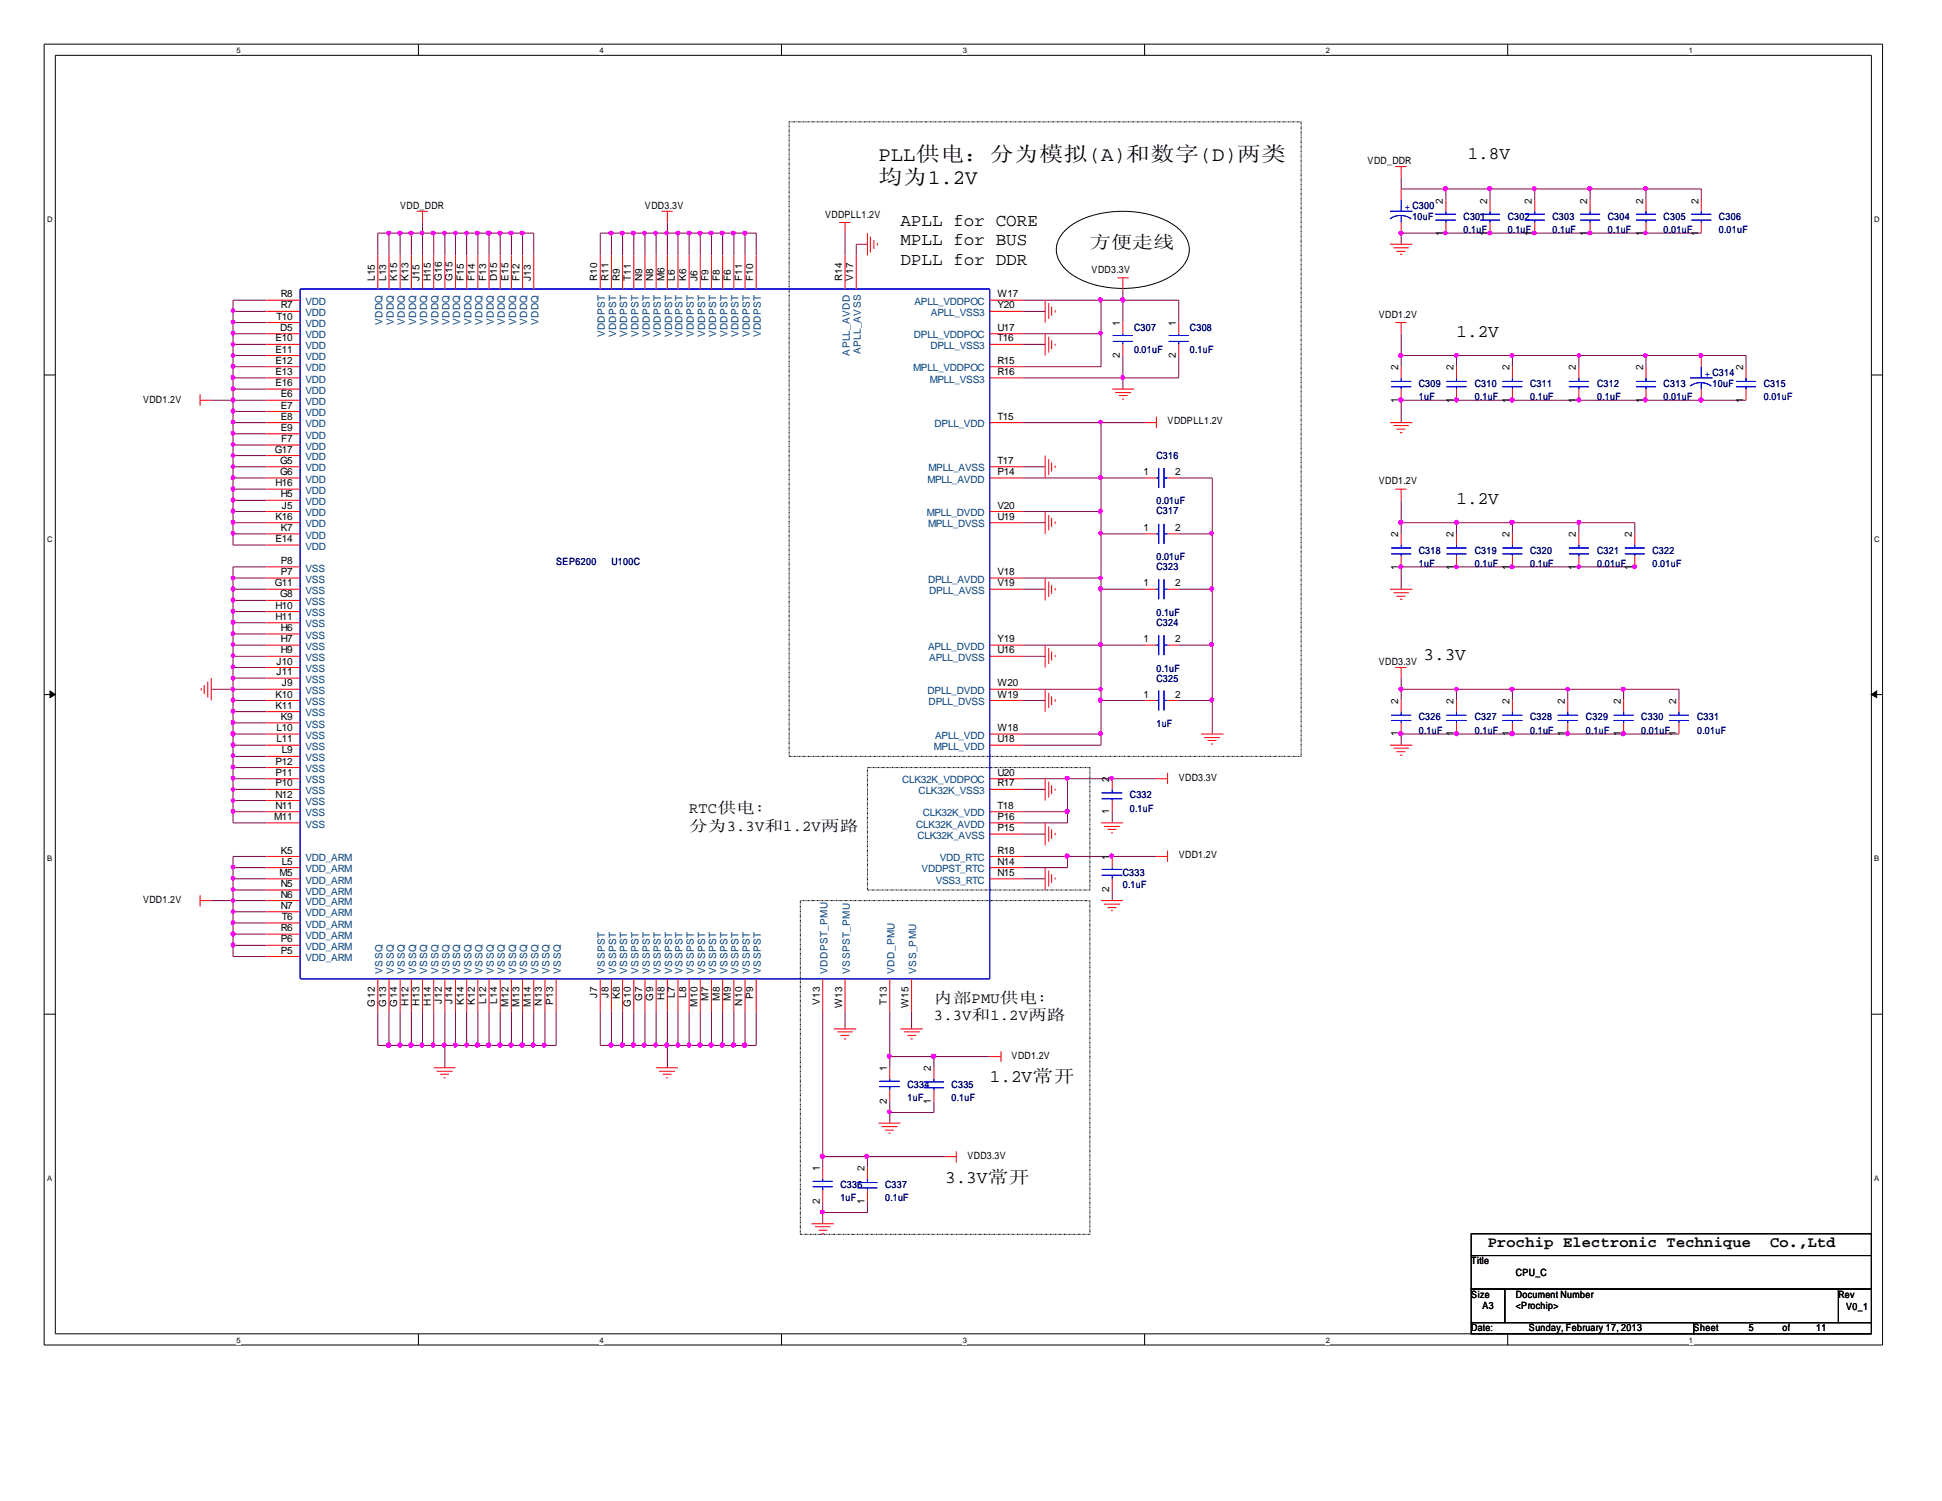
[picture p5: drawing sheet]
<svg xmlns="http://www.w3.org/2000/svg" width="279mm" height="216mm" viewBox="0 0 279 216" stroke-linecap="round" stroke-linejoin="round" font-family="sans-serif">
<defs><g id="words">
<g font-size="3">
<text x="126.4" y="23.2">PLL供电：分为模拟(A)和数字(D)两类</text>
<text x="126.4" y="26.5">均为1.2V</text>
</g>
<g font-size="2.5">
<text x="211.2" y="22.9">1.8V</text>
<text x="129.5" y="32.5">APLL for CORE</text>
<text x="129.5" y="35.3">MPLL for BUS</text>
<text x="156.8" y="35.6">方便走线</text>
<text x="129.5" y="38.1">DPLL for DDR</text>
<text x="209.5" y="48.5">1.2V</text>
<text x="209.5" y="72.5">1.2V</text>
<text x="204.8" y="94.9">3.3V</text>
<text x="142.4" y="155.7">1.2V常开</text>
<text x="136" y="170.1">3.3V常开</text>
</g>
<g font-size="2.2">
<text x="99.1" y="117">RTC供电:</text>
<text x="99.1" y="119.5">分为3.3V和1.2V两路</text>
<text x="134.4" y="144.3">内部PMU供电:</text>
<text x="134.4" y="146.7">3.3V和1.2V两路</text>
<text x="214" y="179.3">Prochip Electronic Technique</text>
<text x="254.7" y="179.3">Co.,Ltd</text>
</g>
<g font-size="1.4">
<text x="196.8" y="23.6">VDD_DDR</text>
<text x="207.6" y="29.3" transform="rotate(-90 207.6 29.3)">2</text>
<text x="214" y="29.3" transform="rotate(-90 214 29.3)">2</text>
<text x="220.4" y="29.3" transform="rotate(-90 220.4 29.3)">2</text>
<text x="228.3" y="29.3" transform="rotate(-90 228.3 29.3)">2</text>
<text x="236.4" y="29.3" transform="rotate(-90 236.4 29.3)">2</text>
<text x="244.3" y="29.3" transform="rotate(-90 244.3 29.3)">2</text>
<text x="57.6" y="30.1">VDD_DDR</text>
<text x="92.8" y="30.1">VDD3.3V</text>
<text x="118.7" y="31.3">VDDPLL1.2V</text>
<text x="207.6" y="34" transform="rotate(-90 207.6 34)">1</text>
<text x="214" y="34" transform="rotate(-90 214 34)">1</text>
<text x="220.4" y="34" transform="rotate(-90 220.4 34)">1</text>
<text x="228.3" y="34" transform="rotate(-90 228.3 34)">1</text>
<text x="236.4" y="34" transform="rotate(-90 236.4 34)">1</text>
<text x="244.3" y="34" transform="rotate(-90 244.3 34)">1</text>
<text x="53.9" y="40.5" transform="rotate(-90 53.9 40.5)">L15</text>
<text x="55.5" y="40.5" transform="rotate(-90 55.5 40.5)">L13</text>
<text x="57.1" y="40.5" transform="rotate(-90 57.1 40.5)">K15</text>
<text x="58.8" y="40.5" transform="rotate(-90 58.8 40.5)">K13</text>
<text x="60.4" y="40.5" transform="rotate(-90 60.4 40.5)">J15</text>
<text x="62" y="40.5" transform="rotate(-90 62 40.5)">H15</text>
<text x="63.6" y="40.5" transform="rotate(-90 63.6 40.5)">G16</text>
<text x="65.1" y="40.5" transform="rotate(-90 65.1 40.5)">G15</text>
<text x="66.7" y="40.5" transform="rotate(-90 66.7 40.5)">F15</text>
<text x="68.3" y="40.5" transform="rotate(-90 68.3 40.5)">F14</text>
<text x="69.9" y="40.5" transform="rotate(-90 69.9 40.5)">F13</text>
<text x="71.5" y="40.5" transform="rotate(-90 71.5 40.5)">D15</text>
<text x="73.2" y="40.5" transform="rotate(-90 73.2 40.5)">E15</text>
<text x="74.8" y="40.5" transform="rotate(-90 74.8 40.5)">F12</text>
<text x="76.4" y="40.5" transform="rotate(-90 76.4 40.5)">J13</text>
<text x="85.9" y="40.5" transform="rotate(-90 85.9 40.5)">R10</text>
<text x="87.5" y="40.5" transform="rotate(-90 87.5 40.5)">R11</text>
<text x="89.2" y="40.5" transform="rotate(-90 89.2 40.5)">R9</text>
<text x="90.8" y="40.5" transform="rotate(-90 90.8 40.5)">T11</text>
<text x="92.4" y="40.5" transform="rotate(-90 92.4 40.5)">N9</text>
<text x="94" y="40.5" transform="rotate(-90 94 40.5)">N8</text>
<text x="95.6" y="40.5" transform="rotate(-90 95.6 40.5)">M6</text>
<text x="97.1" y="40.5" transform="rotate(-90 97.1 40.5)">L6</text>
<text x="98.7" y="40.5" transform="rotate(-90 98.7 40.5)">K6</text>
<text x="100.3" y="40.5" transform="rotate(-90 100.3 40.5)">J6</text>
<text x="101.9" y="40.5" transform="rotate(-90 101.9 40.5)">F9</text>
<text x="103.5" y="40.5" transform="rotate(-90 103.5 40.5)">F8</text>
<text x="105.2" y="40.5" transform="rotate(-90 105.2 40.5)">F6</text>
<text x="106.8" y="40.5" transform="rotate(-90 106.8 40.5)">F11</text>
<text x="108.4" y="40.5" transform="rotate(-90 108.4 40.5)">F10</text>
<text x="121.2" y="40.5" transform="rotate(-90 121.2 40.5)">R14</text>
<text x="122.8" y="40.5" transform="rotate(-90 122.8 40.5)">V17</text>
<text x="157.1" y="39.3">VDD3.3V</text>
<text x="39.8" y="46">T10</text>
<text x="40.3" y="47.6">D5</text>
<text x="40.4" y="44.4">R7</text>
<text x="40.4" y="42.8">R8</text>
<text x="143.5" y="47.6">U17</text>
<text x="143.5" y="42.8">W17</text>
<text x="143.5" y="44.4">Y20</text>
<text x="161.1" y="46.9" transform="rotate(-90 161.1 46.9)">1</text>
<text x="169.2" y="46.9" transform="rotate(-90 169.2 46.9)">1</text>
<text x="198.4" y="45.7">VDD1.2V</text>
<text x="39.6" y="49.1">E10</text>
<text x="39.6" y="50.7">E11</text>
<text x="39.6" y="52.3">E12</text>
<text x="39.6" y="53.9">E13</text>
<text x="143.5" y="49.1">T16</text>
<text x="143.5" y="52.3">R15</text>
<text x="143.5" y="53.9">R16</text>
<text x="161.1" y="51.5" transform="rotate(-90 161.1 51.5)">2</text>
<text x="169.2" y="51.5" transform="rotate(-90 169.2 51.5)">2</text>
<text x="201.2" y="53.3" transform="rotate(-90 201.2 53.3)">2</text>
<text x="209.1" y="53.3" transform="rotate(-90 209.1 53.3)">2</text>
<text x="217.2" y="53.3" transform="rotate(-90 217.2 53.3)">2</text>
<text x="226.7" y="53.3" transform="rotate(-90 226.7 53.3)">2</text>
<text x="236.4" y="53.3" transform="rotate(-90 236.4 53.3)">2</text>
<text x="250.8" y="53.3" transform="rotate(-90 250.8 53.3)">2</text>
<text x="20.6" y="57.9">VDD1.2V</text>
<text x="39.6" y="55.5">E16</text>
<text x="40.4" y="57.2">E6</text>
<text x="40.4" y="58.8">E7</text>
<text x="201.2" y="57.9" transform="rotate(-90 201.2 57.9)">1</text>
<text x="209.1" y="57.9" transform="rotate(-90 209.1 57.9)">1</text>
<text x="217.2" y="57.9" transform="rotate(-90 217.2 57.9)">1</text>
<text x="226.7" y="57.9" transform="rotate(-90 226.7 57.9)">1</text>
<text x="236.4" y="57.9" transform="rotate(-90 236.4 57.9)">1</text>
<text x="250.8" y="57.9" transform="rotate(-90 250.8 57.9)">1</text>
<text x="39.5" y="65.1">G17</text>
<text x="40.4" y="60.4">E8</text>
<text x="40.4" y="62">E9</text>
<text x="40.5" y="63.6">F7</text>
<text x="143.5" y="60.4">T15</text>
<text x="168" y="61">VDDPLL1.2V</text>
<text x="39.6" y="69.9">H16</text>
<text x="40.3" y="66.7">G5</text>
<text x="40.3" y="68.3">G6</text>
<text x="40.4" y="71.5">H5</text>
<text x="143.5" y="68.3">P14</text>
<text x="143.5" y="66.7">T17</text>
<text x="164.5" y="68.3">1</text>
<text x="169.1" y="68.3">2</text>
<text x="198.4" y="69.7">VDD1.2V</text>
<text x="39.6" y="74.8">K16</text>
<text x="39.6" y="78">E14</text>
<text x="40.4" y="76.4">K7</text>
<text x="40.6" y="73.2">J5</text>
<text x="143.5" y="73.2">V20</text>
<text x="143.5" y="74.8">U19</text>
<text x="164.5" y="76.4">1</text>
<text x="169.1" y="76.4">2</text>
<text x="201.2" y="77.3" transform="rotate(-90 201.2 77.3)">2</text>
<text x="209.1" y="77.3" transform="rotate(-90 209.1 77.3)">2</text>
<text x="217.2" y="77.3" transform="rotate(-90 217.2 77.3)">2</text>
<text x="226.7" y="77.3" transform="rotate(-90 226.7 77.3)">2</text>
<text x="234.8" y="77.3" transform="rotate(-90 234.8 77.3)">2</text>
<text x="40.4" y="82.7">P7</text>
<text x="40.4" y="81.1">P8</text>
<text x="143.5" y="82.7">V18</text>
<text x="201.2" y="82" transform="rotate(-90 201.2 82)">1</text>
<text x="209.1" y="82" transform="rotate(-90 209.1 82)">1</text>
<text x="217.2" y="82" transform="rotate(-90 217.2 82)">1</text>
<text x="226.7" y="82" transform="rotate(-90 226.7 82)">1</text>
<text x="234.8" y="82" transform="rotate(-90 234.8 82)">1</text>
<text x="39.5" y="84.3">G11</text>
<text x="39.6" y="87.5">H10</text>
<text x="39.6" y="89.2">H11</text>
<text x="40.3" y="85.9">G8</text>
<text x="143.5" y="84.3">V19</text>
<text x="164.5" y="84.3">1</text>
<text x="169.1" y="84.3">2</text>
<text x="39.8" y="95.6">J10</text>
<text x="40.4" y="90.8">H6</text>
<text x="40.4" y="92.4">H7</text>
<text x="40.4" y="94">H9</text>
<text x="143.5" y="94">U16</text>
<text x="143.5" y="92.4">Y19</text>
<text x="164.5" y="92.4">1</text>
<text x="169.1" y="92.4">2</text>
<text x="198.4" y="95.7">VDD3.3V</text>
<text x="39.6" y="100.3">K10</text>
<text x="39.6" y="101.9">K11</text>
<text x="39.8" y="97.1">J11</text>
<text x="40.6" y="98.7">J9</text>
<text x="143.5" y="100.3">W19</text>
<text x="143.5" y="98.7">W20</text>
<text x="164.5" y="100.3">1</text>
<text x="169.1" y="100.3">2</text>
<text x="201.2" y="101.3" transform="rotate(-90 201.2 101.3)">2</text>
<text x="209.1" y="101.3" transform="rotate(-90 209.1 101.3)">2</text>
<text x="217.2" y="101.3" transform="rotate(-90 217.2 101.3)">2</text>
<text x="225.1" y="101.3" transform="rotate(-90 225.1 101.3)">2</text>
<text x="233.2" y="101.3" transform="rotate(-90 233.2 101.3)">2</text>
<text x="241.1" y="101.3" transform="rotate(-90 241.1 101.3)">2</text>
<text x="39.8" y="105.2">L10</text>
<text x="39.8" y="106.8">L11</text>
<text x="40.4" y="103.5">K9</text>
<text x="143.5" y="105.2">W18</text>
<text x="143.5" y="106.8">U18</text>
<text x="201.2" y="105.9" transform="rotate(-90 201.2 105.9)">1</text>
<text x="209.1" y="105.9" transform="rotate(-90 209.1 105.9)">1</text>
<text x="217.2" y="105.9" transform="rotate(-90 217.2 105.9)">1</text>
<text x="225.1" y="105.9" transform="rotate(-90 225.1 105.9)">1</text>
<text x="233.2" y="105.9" transform="rotate(-90 233.2 105.9)">1</text>
<text x="241.1" y="105.9" transform="rotate(-90 241.1 105.9)">1</text>
<text x="39.6" y="113.1">P10</text>
<text x="39.6" y="111.6">P11</text>
<text x="39.6" y="110">P12</text>
<text x="40.6" y="108.4">L9</text>
<text x="143.5" y="113.1">R17</text>
<text x="143.5" y="111.6">U20</text>
<text x="159.6" y="112.4" transform="rotate(-90 159.6 112.4)">2</text>
<text x="169.6" y="112.3">VDD3.3V</text>
<text x="39.5" y="117.9">M11</text>
<text x="39.6" y="116.3">N11</text>
<text x="39.6" y="114.7">N12</text>
<text x="143.5" y="119.5">P15</text>
<text x="143.5" y="117.9">P16</text>
<text x="143.5" y="116.3">T18</text>
<text x="159.6" y="117.1" transform="rotate(-90 159.6 117.1)">1</text>
<text x="40.2" y="126">M5</text>
<text x="40.4" y="122.8">K5</text>
<text x="40.6" y="124.4">L5</text>
<text x="143.5" y="124.4">N14</text>
<text x="143.5" y="122.8">R18</text>
<text x="143.5" y="126">N15</text>
<text x="159.6" y="123.7" transform="rotate(-90 159.6 123.7)">1</text>
<text x="169.6" y="123.4">VDD1.2V</text>
<text x="20.6" y="129.9">VDD1.2V</text>
<text x="40.4" y="127.6">N5</text>
<text x="40.4" y="129.1">N6</text>
<text x="40.4" y="130.7">N7</text>
<text x="159.6" y="128.4" transform="rotate(-90 159.6 128.4)">2</text>
<text x="40.4" y="137.2">P5</text>
<text x="40.4" y="135.6">P6</text>
<text x="40.4" y="133.9">R6</text>
<text x="40.6" y="132.3">T6</text>
<text x="85.9" y="143.5" transform="rotate(-90 85.9 143.5)">J7</text>
<text x="87.5" y="143.5" transform="rotate(-90 87.5 143.5)">J8</text>
<text x="89.2" y="143.8" transform="rotate(-90 89.2 143.8)">K8</text>
<text x="92.4" y="143.9" transform="rotate(-90 92.4 143.9)">G7</text>
<text x="94" y="143.9" transform="rotate(-90 94 143.9)">G9</text>
<text x="95.6" y="143.8" transform="rotate(-90 95.6 143.8)">H8</text>
<text x="97.1" y="143.6" transform="rotate(-90 97.1 143.6)">L7</text>
<text x="98.7" y="143.6" transform="rotate(-90 98.7 143.6)">L8</text>
<text x="108.4" y="143.8" transform="rotate(-90 108.4 143.8)">P9</text>
<text x="53.9" y="144.8" transform="rotate(-90 53.9 144.8)">G12</text>
<text x="55.5" y="144.8" transform="rotate(-90 55.5 144.8)">G13</text>
<text x="57.1" y="144.8" transform="rotate(-90 57.1 144.8)">G14</text>
<text x="58.8" y="144.7" transform="rotate(-90 58.8 144.7)">H12</text>
<text x="60.4" y="144.7" transform="rotate(-90 60.4 144.7)">H13</text>
<text x="62" y="144.7" transform="rotate(-90 62 144.7)">H14</text>
<text x="63.6" y="144.4" transform="rotate(-90 63.6 144.4)">J12</text>
<text x="65.1" y="144.4" transform="rotate(-90 65.1 144.4)">J14</text>
<text x="66.7" y="144.6" transform="rotate(-90 66.7 144.6)">K14</text>
<text x="68.3" y="144.6" transform="rotate(-90 68.3 144.6)">K12</text>
<text x="69.9" y="144.4" transform="rotate(-90 69.9 144.4)">L12</text>
<text x="71.5" y="144.4" transform="rotate(-90 71.5 144.4)">L14</text>
<text x="73.2" y="144.9" transform="rotate(-90 73.2 144.9)">M12</text>
<text x="74.8" y="144.9" transform="rotate(-90 74.8 144.9)">M13</text>
<text x="76.4" y="144.9" transform="rotate(-90 76.4 144.9)">M14</text>
<text x="78" y="144.7" transform="rotate(-90 78 144.7)">N13</text>
<text x="79.6" y="144.6" transform="rotate(-90 79.6 144.6)">P13</text>
<text x="90.8" y="144.8" transform="rotate(-90 90.8 144.8)">G10</text>
<text x="100.3" y="144.9" transform="rotate(-90 100.3 144.9)">M10</text>
<text x="101.9" y="144" transform="rotate(-90 101.9 144)">M7</text>
<text x="103.5" y="144" transform="rotate(-90 103.5 144)">M8</text>
<text x="105.2" y="144" transform="rotate(-90 105.2 144)">M9</text>
<text x="106.8" y="144.7" transform="rotate(-90 106.8 144.7)">N10</text>
<text x="117.9" y="144.6" transform="rotate(-90 117.9 144.6)">V13</text>
<text x="121.2" y="145" transform="rotate(-90 121.2 145)">W13</text>
<text x="127.6" y="144.5" transform="rotate(-90 127.6 144.5)">T13</text>
<text x="130.7" y="145" transform="rotate(-90 130.7 145)">W15</text>
<text x="127.6" y="154.1" transform="rotate(-90 127.6 154.1)">1</text>
<text x="133.9" y="154.1" transform="rotate(-90 133.9 154.1)">2</text>
<text x="145.5" y="152.3">VDD1.2V</text>
<text x="127.6" y="158.8" transform="rotate(-90 127.6 158.8)">2</text>
<text x="133.9" y="158.8" transform="rotate(-90 133.9 158.8)">1</text>
<text x="139.2" y="166.7">VDD3.3V</text>
<text x="117.9" y="173.1" transform="rotate(-90 117.9 173.1)">2</text>
<text x="117.9" y="168.5" transform="rotate(-90 117.9 168.5)">1</text>
<text x="124.4" y="173.1" transform="rotate(-90 124.4 173.1)">1</text>
<text x="124.4" y="168.5" transform="rotate(-90 124.4 168.5)">2</text>
<text x="211.7" y="181.9">Title</text>
<text x="218.1" y="183.5">CPU_C</text>
<text x="211.7" y="186.7">Size</text>
<text x="211.7" y="191.5">Date:</text>
<text x="213.3" y="188.3">A3</text>
<text x="218.1" y="186.7">Document Number</text>
<text x="218.1" y="188.3">&lt;Prochip&gt;</text>
<text x="220" y="191.5">Sunday, February 17, 2013</text>
<text x="243.7" y="191.5">Sheet</text>
<text x="251.6" y="191.5">5</text>
<text x="256.5" y="191.5">of</text>
<text x="261.3" y="191.5">11</text>
<text x="264.5" y="186.7">Rev</text>
<text x="265.6" y="188.5">V0_1</text>
</g>
<g font-size="1.4" fill="#00f">
<text x="202.1" y="30.2">+ C300</text>
<text x="245.3" y="54.2">+ C314</text>
</g>
<g font-size="1.4" fill="#000080">
<text x="203.2" y="31.7">10uF</text>
<text x="210.6" y="31.7">C301</text>
<text x="210.6" y="33.5">0.1uF</text>
<text x="216.9" y="31.7">C302</text>
<text x="216.9" y="33.5">0.1uF</text>
<text x="223.4" y="31.7">C303</text>
<text x="223.4" y="33.5">0.1uF</text>
<text x="231.3" y="31.7">C304</text>
<text x="231.3" y="33.5">0.1uF</text>
<text x="239.4" y="31.7">C305</text>
<text x="239.4" y="33.5">0.01uF</text>
<text x="247.3" y="31.7">C306</text>
<text x="247.3" y="33.5">0.01uF</text>
<text x="163.2" y="47.7">C307</text>
<text x="171.2" y="47.7">C308</text>
<text x="163.2" y="50.8">0.01uF</text>
<text x="171.2" y="50.8">0.1uF</text>
<text x="204.1" y="55.6">C309</text>
<text x="204.1" y="57.6">1uF</text>
<text x="212.2" y="55.6">C310</text>
<text x="212.2" y="57.6">0.1uF</text>
<text x="220.1" y="55.6">C311</text>
<text x="220.1" y="57.6">0.1uF</text>
<text x="229.8" y="55.6">C312</text>
<text x="229.8" y="57.6">0.1uF</text>
<text x="239.4" y="55.6">C313</text>
<text x="239.4" y="57.6">0.01uF</text>
<text x="246.4" y="55.6">10uF</text>
<text x="253.7" y="55.6">C315</text>
<text x="253.7" y="57.6">0.01uF</text>
<text x="166.4" y="66">C316</text>
<text x="166.4" y="72.6">0.01uF</text>
<text x="166.4" y="74">C317</text>
<text x="80" y="81.3">SEP6200</text>
<text x="88" y="81.3">U100C</text>
<text x="166.4" y="82">C323</text>
<text x="166.4" y="80.6">0.01uF</text>
<text x="204.1" y="79.7">C318</text>
<text x="204.1" y="81.5">1uF</text>
<text x="212.2" y="79.7">C319</text>
<text x="212.2" y="81.5">0.1uF</text>
<text x="220.1" y="79.7">C320</text>
<text x="220.1" y="81.5">0.1uF</text>
<text x="229.8" y="79.7">C321</text>
<text x="229.8" y="81.5">0.01uF</text>
<text x="237.7" y="79.7">C322</text>
<text x="237.7" y="81.5">0.01uF</text>
<text x="166.4" y="88.6">0.1uF</text>
<text x="166.4" y="90">C324</text>
<text x="166.4" y="96.6">0.1uF</text>
<text x="166.4" y="98">C325</text>
<text x="166.4" y="104.6">1uF</text>
<text x="204.1" y="103.6">C326</text>
<text x="204.1" y="105.6">0.1uF</text>
<text x="212.2" y="103.6">C327</text>
<text x="212.2" y="105.6">0.1uF</text>
<text x="220.1" y="103.6">C328</text>
<text x="220.1" y="105.6">0.1uF</text>
<text x="228.2" y="103.6">C329</text>
<text x="228.2" y="105.6">0.1uF</text>
<text x="236.1" y="103.6">C330</text>
<text x="236.1" y="105.6">0.01uF</text>
<text x="244.2" y="103.6">C331</text>
<text x="244.2" y="105.6">0.01uF</text>
<text x="162.6" y="114.8">C332</text>
<text x="162.6" y="116.8">0.1uF</text>
<text x="161.5" y="126.1">C333</text>
<text x="161.5" y="127.7">0.1uF</text>
<text x="130.6" y="156.5">C334</text>
<text x="130.6" y="158.3">1uF</text>
<text x="136.9" y="156.5">C335</text>
<text x="136.9" y="158.3">0.1uF</text>
<text x="120.9" y="170.9">C336</text>
<text x="120.9" y="172.8">1uF</text>
<text x="127.3" y="170.9">C337</text>
<text x="127.3" y="172.8">0.1uF</text>
</g>
<g font-size="1.4" fill="#004080">
<text x="43.9" y="45.5">VDD</text>
<text x="43.9" y="43.9">VDD</text>
<text x="43.9" y="47.1">VDD</text>
<text x="55" y="46.7" transform="rotate(-90 55 46.7)">VDDQ</text>
<text x="56.6" y="46.7" transform="rotate(-90 56.6 46.7)">VDDQ</text>
<text x="58.3" y="46.7" transform="rotate(-90 58.3 46.7)">VDDQ</text>
<text x="59.9" y="46.7" transform="rotate(-90 59.9 46.7)">VDDQ</text>
<text x="61.5" y="46.7" transform="rotate(-90 61.5 46.7)">VDDQ</text>
<text x="63.1" y="46.7" transform="rotate(-90 63.1 46.7)">VDDQ</text>
<text x="64.7" y="46.7" transform="rotate(-90 64.7 46.7)">VDDQ</text>
<text x="66.2" y="46.7" transform="rotate(-90 66.2 46.7)">VDDQ</text>
<text x="67.8" y="46.7" transform="rotate(-90 67.8 46.7)">VDDQ</text>
<text x="69.4" y="46.7" transform="rotate(-90 69.4 46.7)">VDDQ</text>
<text x="71" y="46.7" transform="rotate(-90 71 46.7)">VDDQ</text>
<text x="72.6" y="46.7" transform="rotate(-90 72.6 46.7)">VDDQ</text>
<text x="74.3" y="46.7" transform="rotate(-90 74.3 46.7)">VDDQ</text>
<text x="75.9" y="46.7" transform="rotate(-90 75.9 46.7)">VDDQ</text>
<text x="77.5" y="46.7" transform="rotate(-90 77.5 46.7)">VDDQ</text>
<text x="131.6" y="43.9">APLL_VDDPOC</text>
<text x="133.9" y="45.5">APLL_VSS3</text>
<text x="43.9" y="48.7">VDD</text>
<text x="43.9" y="50.2">VDD</text>
<text x="43.9" y="51.8">VDD</text>
<text x="43.9" y="53.4">VDD</text>
<text x="87" y="48.5" transform="rotate(-90 87 48.5)">VDDPST</text>
<text x="88.6" y="48.5" transform="rotate(-90 88.6 48.5)">VDDPST</text>
<text x="90.3" y="48.5" transform="rotate(-90 90.3 48.5)">VDDPST</text>
<text x="91.9" y="48.5" transform="rotate(-90 91.9 48.5)">VDDPST</text>
<text x="93.5" y="48.5" transform="rotate(-90 93.5 48.5)">VDDPST</text>
<text x="95.1" y="48.5" transform="rotate(-90 95.1 48.5)">VDDPST</text>
<text x="96.7" y="48.5" transform="rotate(-90 96.7 48.5)">VDDPST</text>
<text x="98.2" y="48.5" transform="rotate(-90 98.2 48.5)">VDDPST</text>
<text x="99.8" y="48.5" transform="rotate(-90 99.8 48.5)">VDDPST</text>
<text x="101.4" y="48.5" transform="rotate(-90 101.4 48.5)">VDDPST</text>
<text x="103" y="48.5" transform="rotate(-90 103 48.5)">VDDPST</text>
<text x="104.6" y="48.5" transform="rotate(-90 104.6 48.5)">VDDPST</text>
<text x="106.3" y="48.5" transform="rotate(-90 106.3 48.5)">VDDPST</text>
<text x="107.9" y="48.5" transform="rotate(-90 107.9 48.5)">VDDPST</text>
<text x="109.5" y="48.5" transform="rotate(-90 109.5 48.5)">VDDPST</text>
<text x="122.3" y="51.1" transform="rotate(-90 122.3 51.1)">APLL_AVDD</text>
<text x="123.9" y="51" transform="rotate(-90 123.9 51)">APLL_AVSS</text>
<text x="131.4" y="53.4">MPLL_VDDPOC</text>
<text x="131.5" y="48.7">DPLL_VDDPOC</text>
<text x="133.9" y="50.2">DPLL_VSS3</text>
<text x="43.9" y="55">VDD</text>
<text x="43.9" y="56.6">VDD</text>
<text x="43.9" y="58.3">VDD</text>
<text x="43.9" y="59.9">VDD</text>
<text x="133.8" y="55">MPLL_VSS3</text>
<text x="43.9" y="61.5">VDD</text>
<text x="43.9" y="63.1">VDD</text>
<text x="43.9" y="64.7">VDD</text>
<text x="134.5" y="61.5">DPLL_VDD</text>
<text x="43.9" y="66.2">VDD</text>
<text x="43.9" y="67.8">VDD</text>
<text x="43.9" y="69.4">VDD</text>
<text x="43.9" y="71">VDD</text>
<text x="133.4" y="69.4">MPLL_AVDD</text>
<text x="133.6" y="67.8">MPLL_AVSS</text>
<text x="43.9" y="72.6">VDD</text>
<text x="43.9" y="74.3">VDD</text>
<text x="43.9" y="75.9">VDD</text>
<text x="43.9" y="77.5">VDD</text>
<text x="133.3" y="74.3">MPLL_DVDD</text>
<text x="133.5" y="75.9">MPLL_DVSS</text>
<text x="43.9" y="83.8">VSS</text>
<text x="43.9" y="82.2">VSS</text>
<text x="43.9" y="79.1">VDD</text>
<text x="133.5" y="83.8">DPLL_AVDD</text>
<text x="43.9" y="85.4">VSS</text>
<text x="43.9" y="87">VSS</text>
<text x="43.9" y="88.6">VSS</text>
<text x="133.7" y="85.4">DPLL_AVSS</text>
<text x="43.9" y="90.3">VSS</text>
<text x="43.9" y="91.9">VSS</text>
<text x="43.9" y="93.5">VSS</text>
<text x="43.9" y="95.1">VSS</text>
<text x="133.5" y="93.5">APLL_DVDD</text>
<text x="133.7" y="95.1">APLL_DVSS</text>
<text x="43.9" y="96.7">VSS</text>
<text x="43.9" y="98.2">VSS</text>
<text x="43.9" y="99.8">VSS</text>
<text x="43.9" y="101.4">VSS</text>
<text x="133.4" y="99.8">DPLL_DVDD</text>
<text x="133.6" y="101.4">DPLL_DVSS</text>
<text x="43.9" y="103">VSS</text>
<text x="43.9" y="104.6">VSS</text>
<text x="43.9" y="106.3">VSS</text>
<text x="43.9" y="107.9">VSS</text>
<text x="134.4" y="107.9">MPLL_VDD</text>
<text x="134.5" y="106.3">APLL_VDD</text>
<text x="43.9" y="109.5">VSS</text>
<text x="43.9" y="112.7">VSS</text>
<text x="43.9" y="111.1">VSS</text>
<text x="129.8" y="112.7">CLK32K_VDDPOC</text>
<text x="43.9" y="119">VSS</text>
<text x="43.9" y="117.4">VSS</text>
<text x="43.9" y="115.8">VSS</text>
<text x="43.9" y="114.2">VSS</text>
<text x="131.8" y="119">CLK32K_AVDD</text>
<text x="132.2" y="114.2">CLK32K_VSS3</text>
<text x="132.8" y="117.4">CLK32K_VDD</text>
<text x="43.9" y="123.9">VDD_ARM</text>
<text x="43.9" y="125.5">VDD_ARM</text>
<text x="132" y="120.6">CLK32K_AVSS</text>
<text x="132.6" y="125.5">VDDPST_RTC</text>
<text x="135.2" y="123.9">VDD_RTC</text>
<text x="43.9" y="127.1">VDD_ARM</text>
<text x="43.9" y="128.7">VDD_ARM</text>
<text x="43.9" y="130.2">VDD_ARM</text>
<text x="43.9" y="131.8">VDD_ARM</text>
<text x="134.6" y="127.1">VSS3_RTC</text>
<text x="43.9" y="136.7">VDD_ARM</text>
<text x="43.9" y="135">VDD_ARM</text>
<text x="43.9" y="133.4">VDD_ARM</text>
<text x="43.9" y="138.3">VDD_ARM</text>
<text x="55" y="140" transform="rotate(-90 55 140)">VSSQ</text>
<text x="56.6" y="140" transform="rotate(-90 56.6 140)">VSSQ</text>
<text x="58.3" y="140" transform="rotate(-90 58.3 140)">VSSQ</text>
<text x="59.9" y="140" transform="rotate(-90 59.9 140)">VSSQ</text>
<text x="61.5" y="140" transform="rotate(-90 61.5 140)">VSSQ</text>
<text x="63.1" y="140" transform="rotate(-90 63.1 140)">VSSQ</text>
<text x="64.7" y="140" transform="rotate(-90 64.7 140)">VSSQ</text>
<text x="66.2" y="140" transform="rotate(-90 66.2 140)">VSSQ</text>
<text x="67.8" y="140" transform="rotate(-90 67.8 140)">VSSQ</text>
<text x="69.4" y="140" transform="rotate(-90 69.4 140)">VSSQ</text>
<text x="71" y="140" transform="rotate(-90 71 140)">VSSQ</text>
<text x="72.6" y="140" transform="rotate(-90 72.6 140)">VSSQ</text>
<text x="74.3" y="140" transform="rotate(-90 74.3 140)">VSSQ</text>
<text x="75.9" y="140" transform="rotate(-90 75.9 140)">VSSQ</text>
<text x="77.5" y="140" transform="rotate(-90 77.5 140)">VSSQ</text>
<text x="79.1" y="140" transform="rotate(-90 79.1 140)">VSSQ</text>
<text x="80.7" y="140" transform="rotate(-90 80.7 140)">VSSQ</text>
<text x="87" y="140" transform="rotate(-90 87 140)">VSSPST</text>
<text x="88.6" y="140" transform="rotate(-90 88.6 140)">VSSPST</text>
<text x="90.3" y="140" transform="rotate(-90 90.3 140)">VSSPST</text>
<text x="91.9" y="140" transform="rotate(-90 91.9 140)">VSSPST</text>
<text x="93.5" y="140" transform="rotate(-90 93.5 140)">VSSPST</text>
<text x="95.1" y="140" transform="rotate(-90 95.1 140)">VSSPST</text>
<text x="96.7" y="140" transform="rotate(-90 96.7 140)">VSSPST</text>
<text x="98.2" y="140" transform="rotate(-90 98.2 140)">VSSPST</text>
<text x="99.8" y="140" transform="rotate(-90 99.8 140)">VSSPST</text>
<text x="101.4" y="140" transform="rotate(-90 101.4 140)">VSSPST</text>
<text x="103" y="140" transform="rotate(-90 103 140)">VSSPST</text>
<text x="104.6" y="140" transform="rotate(-90 104.6 140)">VSSPST</text>
<text x="106.3" y="140" transform="rotate(-90 106.3 140)">VSSPST</text>
<text x="107.9" y="140" transform="rotate(-90 107.9 140)">VSSPST</text>
<text x="109.5" y="140" transform="rotate(-90 109.5 140)">VSSPST</text>
<text x="119" y="140" transform="rotate(-90 119 140)">VDDPST_PMU</text>
<text x="122.3" y="140" transform="rotate(-90 122.3 140)">VSSPST_PMU</text>
<text x="128.7" y="140" transform="rotate(-90 128.7 140)">VDD_PMU</text>
<text x="131.8" y="140" transform="rotate(-90 131.8 140)">VSS_PMU</text>
</g>
<g font-size="1.1">
<text x="34" y="7.6">5</text>
<text x="86.3" y="7.6">4</text>
<text x="138.5" y="7.6">3</text>
<text x="190.8" y="7.6">2</text>
<text x="243" y="7.6">1</text>
<text x="6.8" y="31.9">D</text>
<text x="269.7" y="31.9">D</text>
<text x="6.8" y="77.9">C</text>
<text x="269.7" y="77.9">C</text>
<text x="6.8" y="123.9">B</text>
<text x="269.7" y="123.9">B</text>
<text x="6.8" y="169.8">A</text>
<text x="269.7" y="169.8">A</text>
<text x="34" y="193.1">5</text>
<text x="86.3" y="193.1">4</text>
<text x="138.5" y="193.1">3</text>
<text x="190.8" y="193.1">2</text>
<text x="243" y="193.1">1</text>
</g>
</g></defs>
<path d="M6.3 6.3h264.5v187.2h-264.5zM8 8h261.2v183.9h-261.2z" fill="none" stroke="#000" stroke-width=".14"/>
<g fill="#fff">
<path d="M34 6.5h.6v1.4h-.6z"/>
<path d="M34 192h.6v1.4h-.6z"/>
</g>
<path d="M60.2 6.3v1.7M60.2 191.9v1.6" fill="none" stroke="#000" stroke-width=".14"/>
<g fill="#fff">
<path d="M86.3 6.5h.6v1.4h-.6z"/>
<path d="M86.3 192h.6v1.4h-.6z"/>
</g>
<path d="M112.4 6.3v1.7M112.4 191.9v1.6" fill="none" stroke="#000" stroke-width=".14"/>
<g fill="#fff">
<path d="M138.5 6.5h.6v1.4h-.6z"/>
<path d="M138.5 192h.6v1.4h-.6z"/>
</g>
<path d="M164.7 6.3v1.7M164.7 191.9v1.6" fill="none" stroke="#000" stroke-width=".14"/>
<g fill="#fff">
<path d="M190.8 6.5h.5v1.4h-.5z"/>
<path d="M190.8 192h.5v1.4h-.5z"/>
</g>
<path d="M216.9 6.3v1.7M216.9 191.9v1.6" fill="none" stroke="#000" stroke-width=".14"/>
<g fill="#fff">
<path d="M243 6.5h.6v1.4h-.6z"/>
<path d="M243 192h.6v1.4h-.6z"/>
<path d="M6.8 30.8h.7v1.4h-.7z"/>
<path d="M269.7 30.8h.7v1.4h-.7z"/>
<path d="M6.8 76.8h.7v1.3h-.7z"/>
<path d="M269.7 76.8h.7v1.3h-.7z"/>
</g>
<path d="M6.3 53.9h1.7M269.2 53.9h1.6" fill="none" stroke="#000" stroke-width=".14"/>
<g fill="#fff">
<path d="M6.8 122.8h.7v1.3h-.7z"/>
<path d="M269.7 122.8h.6v1.3h-.6z"/>
</g>
<path d="M6.3 99.9h1.7M269.2 99.9h1.6" fill="none" stroke="#000" stroke-width=".14"/>
<g fill="#000" stroke="#000" stroke-width=".14">
<path d="M7.2 99.4l.8 .5-.8 .4z" fill-rule="evenodd"/>
<path d="M269.2 99.9l.8-.5v.9z" fill-rule="evenodd"/>
</g>
<g fill="#fff">
<path d="M6.8 168.7h.6v1.4h-.6z"/>
<path d="M269.7 168.7h.6v1.4h-.6z"/>
</g>
<path d="M153.5 32.9a13.1 13.1 0 0 1 9.5-2.4 11.7 11.7 0 0 1 6.6 2.4 3.7 3.7 0 0 1 0 6 13 13 0 0 1-9.5 2.5 10.8 10.8 0 0 1-7.2-3.2 3.6 3.6 0 0 1 .6-5.3zM6.3 145.9h1.7M269.2 145.9h1.6M211.7 177.5h57.5v3.1h-57.5zM211.7 180.6h57.5v4.8h-57.5zM211.7 185.4h4.8v4.8h-4.8zM211.7 190.2h32v1.7h-32zM216.5 185.4h48v4.8h-48zM243.7 190.2h25.5v1.7h-25.5zM264.5 185.4h4.7v4.8h-4.7z" fill="none" stroke="#000" stroke-width=".14"/>
<path d="M113.5 17.5h73.7v91.3h-73.7zM124.8 110.4h32v17.6h-32zM115.1 129.5h41.7v48h-41.7z" fill="none" stroke="#000" stroke-width=".14" stroke-dasharray=".3 .1 .1 .1 .1 .1" stroke-linecap="butt"/>
<g fill="none" stroke="#800040" stroke-width=".14">
<path d="M54.4 36.7v-3.2h22.4v3.2M56 33.5v3.2M57.6 33.5v3.2M59.2 33.5v3.2M60.8 32v4.7M62.4 33.5v3.2M64 33.5v3.2M65.5 33.5v3.2M67.1 33.5v3.2M68.7 33.5v3.2M70.4 33.5v3.2M72 33.5v3.2"/>
<path d="M73.6 33.5v3.2M75.2 33.5v3.2M86.4 36.7v-3.2h22.4v3.2M88 33.5v3.2M89.6 33.5v3.2M91.2 33.5v3.2M92.8 33.5v3.2M94.4 33.5v3.2M96 32v4.7M97.5 33.5v3.2M99.1 33.5v3.2M100.8 33.5v3.2"/>
<path d="M102.4 33.5v3.2M104 33.5v3.2M105.6 33.5v3.2M107.2 33.5v3.2M121.6 33.5v3.2M124.8 35.1h-1.6v1.6M201.6 25.6v1.6h43.2v1.6M208 27.2v1.6M214.4 27.2v1.6M220.8 27.2v1.6M228.8 27.2v1.6M236.8 27.2v1.6"/>
<path d="M244.8 33.5h-43.2v1.6M30.4 57.6h8M33.5 44.8h4.9M33.5 51.1h4.9M33.5 54.4h4.9M33.5 49.5h4.9M33.5 56h4.9M33.5 59.2h4.9M33.5 46.4h4.9M33.5 48h4.9M33.5 52.7h4.9M38.4 43.2h-4.9v35.2h4.9"/>
<path d="M147.2 44.8h3.2M147.2 49.5h3.2M147.2 43.2h22.4v3.2M147.2 48h11.2M158.4 43.2v9.5h-11.2M161.5 41.6v4.8M161.5 51.1v4.9M169.6 51.1v3.3h-22.4M201.6 48v4.7M201.6 51.1h49.6v1.6M209.5 51.1v1.6M217.6 51.1v1.6"/>
<path d="M227.2 51.1v1.6M236.8 51.1v1.6M251.2 57.6h-49.6v3.2M33.5 73.6h4.9M33.5 68.7h4.9M33.5 60.8h4.9M33.5 76.8h4.9M33.5 70.4h4.9M33.5 67.1h4.9M33.5 72h4.9M33.5 75.2h4.9M33.5 62.4h4.9"/>
<path d="M33.5 64h4.9M33.5 65.5h4.9M147.2 73.6h11.2M147.2 68.7h17.6M147.2 60.8h17.6M147.2 67.1h3.2M147.2 75.2h3.2M158.4 76.8h6.4M158.4 60.8v46.4h-11.2M169.6 68.7h4.8v36.9M169.6 76.8h4.8M201.6 72v4.8"/>
<path d="M201.6 75.2h33.6v1.6M209.5 75.2v1.6M217.6 75.2v1.6M227.2 75.2v1.6M30.4 99.1h8M33.5 88h4.9M33.5 89.6h4.9M33.5 91.2h4.9M33.5 92.8h4.9M33.5 84.8h4.9M33.5 94.4h4.9M33.5 83.1h4.9"/>
<path d="M33.5 96h4.9M33.5 86.4h4.9M33.5 97.5h4.9M38.4 81.5h-4.9v36.9h4.9M147.2 99.1h11.2M147.2 92.8h17.6M147.2 84.8h3.2M147.2 94.4h3.2M147.2 83.1h11.2M158.4 84.8h6.4M169.6 92.8h4.8M169.6 84.8h4.8"/>
<path d="M201.6 97.5v3.3M201.6 99.1h40v1.7M209.5 99.1v1.7M217.6 99.1v1.7M225.6 99.1v1.7M233.6 99.1v1.7M235.2 81.5h-33.6v3.3M33.5 110.4h4.9M33.5 112h4.9M33.5 100.8h4.9M33.5 113.5h4.9M33.5 107.2h4.9"/>
<path d="M33.5 102.4h4.9M33.5 104h4.9M33.5 115.1h4.9M33.5 105.6h4.9M33.5 116.8h4.9M33.5 108.8h4.9M147.2 112h19.2M147.2 100.8h3.2M147.2 120h3.2M147.2 113.5h3.2M147.2 105.6h11.2M147.2 116.8h6.4"/>
<path d="M153.6 112v6.4h-6.4M158.4 100.8h6.4M160 116.8v1.6M169.6 100.8h4.8M241.6 105.6h-40v1.6M30.4 129.5h8M33.5 126.4h4.9M33.5 136h4.9M33.5 124.8h4.9M33.5 128h4.9M33.5 131.1h4.9M33.5 132.8h4.9"/>
<path d="M33.5 134.4h4.9M38.4 123.2h-4.9v14.4h4.9M147.2 123.2h19.2M147.2 126.4h3.2M153.6 123.2v1.6h-6.4M160 128v1.5M54.4 145.5v4.9h25.6v-4.9M56 145.5v4.9M57.6 145.5v4.9M59.2 145.5v4.9M60.8 145.5v4.9M62.4 145.5v4.9"/>
<path d="M64 145.5v8.1M65.5 145.5v4.9M67.1 145.5v4.9M68.7 145.5v4.9M70.4 145.5v4.9M72 145.5v4.9M73.6 145.5v4.9M75.2 145.5v4.9M76.8 145.5v4.9M78.4 145.5v4.9M86.4 145.5v4.9h22.4v-4.9M88 145.5v4.9"/>
<path d="M89.6 145.5v4.9M91.2 145.5v4.9M92.8 145.5v4.9M94.4 145.5v4.9M96 145.5v8.1M97.5 145.5v4.9M99.1 145.5v4.9M100.8 145.5v4.9M102.4 145.5v4.9M104 145.5v4.9M105.6 145.5v4.9M107.2 145.5v4.9"/>
<path d="M118.4 145.5v22.5M121.6 145.5v2.5M128 145.5v8.1M128 158.4v3.1M128 152h14.4M131.1 145.5v2.5M134.4 152v1.6M134.4 158.4v1.6h-6.4M118.4 172.8v3.2M118.4 166.4h17.6M124.8 172.8v1.6h-6.4M124.8 166.4v1.6"/>
</g>
<g fill="#f0f" stroke="#f0f" stroke-width=".14">
<path d="M33.3 110.2l.2-.1 .3 .2-.3 .3-.2-.1z" fill-rule="evenodd"/>
<path d="M66.9 33.4l.2-.1 .3 .2-.3 .3-.1-.1z" fill-rule="evenodd"/>
<path d="M209.4 50.9h.3l.1 .2-.3 .3-.2-.3z" fill-rule="evenodd"/>
<path d="M227 50.9h.3l.1 .2-.2 .3-.3-.3z" fill-rule="evenodd"/>
<path d="M60.5 33.4l.2-.1 .3 .2-.3 .3-.2-.1z" fill-rule="evenodd"/>
<path d="M98.9 33.4l.2-.1 .3 .2-.3 .3-.1-.1z" fill-rule="evenodd"/>
<path d="M33.3 111.8l.2-.1 .3 .2-.3 .3-.2-.1z" fill-rule="evenodd"/>
<path d="M33.4 92.5h.3l.1 .2-.3 .3-.2-.3z" fill-rule="evenodd"/>
<path d="M158.1 60.6l.2-.1 .3 .2-.3 .3-.2-.1z" fill-rule="evenodd"/>
<path d="M33.3 67l.2-.1 .3 .2-.3 .3-.2-.1z" fill-rule="evenodd"/>
<path d="M33.4 129.3h.3l.1 .2-.3 .3-.2-.3z" fill-rule="evenodd"/>
<path d="M33.3 113.4l.2-.1 .3 .2-.3 .3-.2-.1z" fill-rule="evenodd"/>
<path d="M33.3 95.8l.2-.1 .3 .2-.3 .3-.2-.1z" fill-rule="evenodd"/>
<path d="M33.4 126.1h.3l.1 .2-.3 .3-.2-.3z" fill-rule="evenodd"/>
<path d="M209.4 98.9l.3 .1 .1 .1-.3 .3-.2-.3z" fill-rule="evenodd"/>
<path d="M33.3 99l.2-.1 .3 .2-.3 .3-.2-.1z" fill-rule="evenodd"/>
<path d="M33.3 76.6l.2-.1 .3 .2-.3 .3-.2-.1z" fill-rule="evenodd"/>
<path d="M33.4 114.9l.3 .1 .1 .1-.3 .3-.2-.3z" fill-rule="evenodd"/>
<path d="M33.3 44.6l.2-.2 .3 .3-.3 .3-.2-.1z" fill-rule="evenodd"/>
<path d="M92.5 33.4l.2-.1 .3 .2-.3 .3-.2-.1z" fill-rule="evenodd"/>
<path d="M33.4 127.7h.3l.1 .2-.3 .3-.2-.3z" fill-rule="evenodd"/>
<path d="M33.4 60.5h.3l.1 .2-.3 .3-.2-.3z" fill-rule="evenodd"/>
<path d="M33.3 46.2l.2-.1 .3 .2-.3 .3-.2-.1z" fill-rule="evenodd"/>
<path d="M94.1 33.4l.2-.1 .3 .2-.3 .3-.2-.1z" fill-rule="evenodd"/>
<path d="M62.1 33.4l.2-.1 .3 .2-.3 .3-.2-.1z" fill-rule="evenodd"/>
<path d="M33.3 94.2l.2-.1 .3 .2-.3 .3-.2-.1z" fill-rule="evenodd"/>
<path d="M33.3 62.2l.2-.1 .3 .2-.3 .3-.2-.1z" fill-rule="evenodd"/>
<path d="M33.3 47.8l.2-.1 .3 .2-.3 .3-.2-.1z" fill-rule="evenodd"/>
<path d="M95.7 33.4l.2-.1 .3 .2-.3 .3-.2-.1z" fill-rule="evenodd"/>
<path d="M158.1 47.8l.2-.1 .3 .2-.3 .3-.2-.1z" fill-rule="evenodd"/>
<path d="M63.7 33.4l.2-.1 .3 .2-.3 .3-.2-.1z" fill-rule="evenodd"/>
<path d="M127.8 159.7h.3l.1 .2-.3 .3-.2-.3z" fill-rule="evenodd"/>
<path d="M33.3 63.8l.2-.1 .3 .2-.3 .3-.2-.1z" fill-rule="evenodd"/>
<path d="M33.4 49.3h.3l.1 .2-.3 .3-.2-.3z" fill-rule="evenodd"/>
<path d="M33.3 108.6l.2-.1 .3 .2-.3 .3-.2-.1z" fill-rule="evenodd"/>
<path d="M33.3 65.4l.2-.1 .3 .2-.3 .3-.2-.1z" fill-rule="evenodd"/>
<path d="M33.4 50.9h.3l.1 .2-.3 .3-.2-.3z" fill-rule="evenodd"/>
<path d="M33.4 82.9l.3 .1 .1 .1-.3 .3-.2-.3z" fill-rule="evenodd"/>
<path d="M65.3 33.4l.2-.1 .3 .2-.3 .3-.2-.1z" fill-rule="evenodd"/>
<path d="M33.4 124.5h.3l.1 .2-.3 .3-.2-.3z" fill-rule="evenodd"/>
<path d="M97.3 33.4l.2-.1 .3 .2-.3 .3-.2-.1z" fill-rule="evenodd"/>
<path d="M33.3 97.4l.2-.1 .3 .2-.3 .3-.2-.1z" fill-rule="evenodd"/>
<path d="M33.4 130.9l.3 .1 .1 .1-.3 .3-.2-.3z" fill-rule="evenodd"/>
<path d="M158.1 92.6l.2-.1 .3 .2-.3 .3-.2-.1z" fill-rule="evenodd"/>
<path d="M158.1 76.6l.2-.1 .3 .2-.3 .3-.2-.1z" fill-rule="evenodd"/>
<path d="M158.1 83l.2-.1 .3 .2-.3 .3-.2-.1z" fill-rule="evenodd"/>
<path d="M158.1 99l.2-.1 .3 .2-.3 .3-.2-.1z" fill-rule="evenodd"/>
<path d="M174.1 76.6l.2-.1 .3 .2-.3 .3-.2-.1z" fill-rule="evenodd"/>
<path d="M174.2 92.5h.3l.1 .2-.3 .3-.2-.3z" fill-rule="evenodd"/>
<path d="M209.4 81.3h.3l.1 .2-.3 .3-.2-.3z" fill-rule="evenodd"/>
<path d="M227 81.3h.3l.1 .2-.2 .3-.3-.3z" fill-rule="evenodd"/>
<path d="M225.4 98.9l.3 .1 .1 .1-.2 .3-.3-.3z" fill-rule="evenodd"/>
<path d="M207.7 33.4l.2-.1 .3 .2-.3 .3-.1-.1z" fill-rule="evenodd"/>
<path d="M220.5 33.4l.2-.1 .3 .2-.3 .3-.2-.1z" fill-rule="evenodd"/>
<path d="M236.5 33.4l.2-.1 .3 .2-.3 .3-.2-.1z" fill-rule="evenodd"/>
<path d="M159.8 111.7h.3l.1 .2-.3 .3-.2-.3z" fill-rule="evenodd"/>
<path d="M236.6 50.9h.3l.1 .2-.3 .3-.2-.3z" fill-rule="evenodd"/>
<path d="M33.3 110.2l.2-.1 .3 .2-.3 .3-.2-.1z" fill-rule="evenodd"/>
<path d="M66.9 33.4l.2-.1 .3 .2-.3 .3-.1-.1z" fill-rule="evenodd"/>
<path d="M209.4 50.9h.3l.1 .2-.3 .3-.2-.3z" fill-rule="evenodd"/>
<path d="M227 50.9h.3l.1 .2-.2 .3-.3-.3z" fill-rule="evenodd"/>
<path d="M60.5 33.4l.2-.1 .3 .2-.3 .3-.2-.1z" fill-rule="evenodd"/>
<path d="M98.9 33.4l.2-.1 .3 .2-.3 .3-.1-.1z" fill-rule="evenodd"/>
<path d="M33.3 111.8l.2-.1 .3 .2-.3 .3-.2-.1z" fill-rule="evenodd"/>
<path d="M33.4 92.5h.3l.1 .2-.3 .3-.2-.3z" fill-rule="evenodd"/>
<path d="M158.1 60.6l.2-.1 .3 .2-.3 .3-.2-.1z" fill-rule="evenodd"/>
<path d="M33.3 67l.2-.1 .3 .2-.3 .3-.2-.1z" fill-rule="evenodd"/>
<path d="M33.4 129.3h.3l.1 .2-.3 .3-.2-.3z" fill-rule="evenodd"/>
<path d="M33.3 113.4l.2-.1 .3 .2-.3 .3-.2-.1z" fill-rule="evenodd"/>
<path d="M33.3 95.8l.2-.1 .3 .2-.3 .3-.2-.1z" fill-rule="evenodd"/>
<path d="M33.4 126.1h.3l.1 .2-.3 .3-.2-.3z" fill-rule="evenodd"/>
<path d="M209.4 98.9l.3 .1 .1 .1-.3 .3-.2-.3z" fill-rule="evenodd"/>
<path d="M33.3 99l.2-.1 .3 .2-.3 .3-.2-.1z" fill-rule="evenodd"/>
<path d="M33.3 76.6l.2-.1 .3 .2-.3 .3-.2-.1z" fill-rule="evenodd"/>
<path d="M33.4 114.9l.3 .1 .1 .1-.3 .3-.2-.3z" fill-rule="evenodd"/>
<path d="M33.3 44.6l.2-.2 .3 .3-.3 .3-.2-.1z" fill-rule="evenodd"/>
<path d="M92.5 33.4l.2-.1 .3 .2-.3 .3-.2-.1z" fill-rule="evenodd"/>
<path d="M33.4 127.7h.3l.1 .2-.3 .3-.2-.3z" fill-rule="evenodd"/>
<path d="M33.4 60.5h.3l.1 .2-.3 .3-.2-.3z" fill-rule="evenodd"/>
<path d="M33.3 46.2l.2-.1 .3 .2-.3 .3-.2-.1z" fill-rule="evenodd"/>
<path d="M94.1 33.4l.2-.1 .3 .2-.3 .3-.2-.1z" fill-rule="evenodd"/>
<path d="M62.1 33.4l.2-.1 .3 .2-.3 .3-.2-.1z" fill-rule="evenodd"/>
<path d="M33.3 94.2l.2-.1 .3 .2-.3 .3-.2-.1z" fill-rule="evenodd"/>
<path d="M33.3 62.2l.2-.1 .3 .2-.3 .3-.2-.1z" fill-rule="evenodd"/>
<path d="M33.3 47.8l.2-.1 .3 .2-.3 .3-.2-.1z" fill-rule="evenodd"/>
<path d="M95.7 33.4l.2-.1 .3 .2-.3 .3-.2-.1z" fill-rule="evenodd"/>
<path d="M158.1 47.8l.2-.1 .3 .2-.3 .3-.2-.1z" fill-rule="evenodd"/>
<path d="M63.7 33.4l.2-.1 .3 .2-.3 .3-.2-.1z" fill-rule="evenodd"/>
<path d="M127.8 159.7h.3l.1 .2-.3 .3-.2-.3z" fill-rule="evenodd"/>
<path d="M33.3 63.8l.2-.1 .3 .2-.3 .3-.2-.1z" fill-rule="evenodd"/>
<path d="M33.4 49.3h.3l.1 .2-.3 .3-.2-.3z" fill-rule="evenodd"/>
<path d="M33.3 108.6l.2-.1 .3 .2-.3 .3-.2-.1z" fill-rule="evenodd"/>
<path d="M33.3 65.4l.2-.1 .3 .2-.3 .3-.2-.1z" fill-rule="evenodd"/>
<path d="M33.4 50.9h.3l.1 .2-.3 .3-.2-.3z" fill-rule="evenodd"/>
<path d="M33.4 82.9l.3 .1 .1 .1-.3 .3-.2-.3z" fill-rule="evenodd"/>
<path d="M65.3 33.4l.2-.1 .3 .2-.3 .3-.2-.1z" fill-rule="evenodd"/>
<path d="M33.4 124.5h.3l.1 .2-.3 .3-.2-.3z" fill-rule="evenodd"/>
<path d="M97.3 33.4l.2-.1 .3 .2-.3 .3-.2-.1z" fill-rule="evenodd"/>
<path d="M33.3 97.4l.2-.1 .3 .2-.3 .3-.2-.1z" fill-rule="evenodd"/>
<path d="M33.4 130.9l.3 .1 .1 .1-.3 .3-.2-.3z" fill-rule="evenodd"/>
<path d="M158.1 92.6l.2-.1 .3 .2-.3 .3-.2-.1z" fill-rule="evenodd"/>
<path d="M158.1 76.6l.2-.1 .3 .2-.3 .3-.2-.1z" fill-rule="evenodd"/>
<path d="M158.1 83l.2-.1 .3 .2-.3 .3-.2-.1z" fill-rule="evenodd"/>
<path d="M158.1 99l.2-.1 .3 .2-.3 .3-.2-.1z" fill-rule="evenodd"/>
<path d="M174.1 76.6l.2-.1 .3 .2-.3 .3-.2-.1z" fill-rule="evenodd"/>
<path d="M174.2 92.5h.3l.1 .2-.3 .3-.2-.3z" fill-rule="evenodd"/>
<path d="M209.4 81.3h.3l.1 .2-.3 .3-.2-.3z" fill-rule="evenodd"/>
<path d="M227 81.3h.3l.1 .2-.2 .3-.3-.3z" fill-rule="evenodd"/>
<path d="M225.4 98.9l.3 .1 .1 .1-.2 .3-.3-.3z" fill-rule="evenodd"/>
<path d="M207.7 33.4l.2-.1 .3 .2-.3 .3-.1-.1z" fill-rule="evenodd"/>
<path d="M220.5 33.4l.2-.1 .3 .2-.3 .3-.2-.1z" fill-rule="evenodd"/>
<path d="M236.5 33.4l.2-.1 .3 .2-.3 .3-.2-.1z" fill-rule="evenodd"/>
<path d="M159.8 111.7h.3l.1 .2-.3 .3-.2-.3z" fill-rule="evenodd"/>
<path d="M236.6 50.9h.3l.1 .2-.3 .3-.2-.3z" fill-rule="evenodd"/>
<circle cx="33.5" cy="107.1" r=".28"/>
<circle cx="65.5" cy="150.3" r=".28"/>
<circle cx="95.9" cy="150.3" r=".28"/>
<circle cx="94.3" cy="150.3" r=".28"/>
<circle cx="217.6" cy="51.2" r=".28"/>
<circle cx="201.6" cy="99.2" r=".28"/>
<circle cx="33.5" cy="91.1" r=".28"/>
<circle cx="33.5" cy="135.9" r=".28"/>
<circle cx="207.9" cy="27.1" r=".28"/>
<circle cx="67.1" cy="150.3" r=".28"/>
<circle cx="68.7" cy="33.6" r=".28"/>
<circle cx="55.9" cy="150.3" r=".31"/>
<circle cx="161.5" cy="43.1" r=".28"/>
<circle cx="158.3" cy="43.1" r=".28"/>
<circle cx="55.9" cy="33.6" r=".28"/>
<circle cx="100.7" cy="33.6" r=".28"/>
<circle cx="214.3" cy="27.1" r=".31"/>
<circle cx="33.5" cy="55.9" r=".28"/>
<circle cx="33.5" cy="54.3" r=".28"/>
<circle cx="68.7" cy="150.3" r=".31"/>
<circle cx="33.5" cy="100.7" r=".28"/>
<circle cx="70.3" cy="33.6" r=".28"/>
<circle cx="127.9" cy="151.9" r=".28"/>
<circle cx="57.5" cy="150.3" r=".31"/>
<circle cx="87.9" cy="33.6" r=".28"/>
<circle cx="57.5" cy="33.6" r=".28"/>
<circle cx="102.3" cy="33.6" r=".28"/>
<circle cx="70.3" cy="150.3" r=".31"/>
<circle cx="33.5" cy="68.7" r=".28"/>
<circle cx="107.1" cy="150.3" r=".31"/>
<circle cx="33.5" cy="57.5" r=".28"/>
<circle cx="71.9" cy="33.6" r=".28"/>
<circle cx="59.1" cy="150.3" r=".31"/>
<circle cx="89.5" cy="33.6" r=".28"/>
<circle cx="33.5" cy="102.3" r=".28"/>
<circle cx="59.2" cy="33.6" r=".28"/>
<circle cx="118.3" cy="166.3" r=".31"/>
<circle cx="103.9" cy="33.6" r=".28"/>
<circle cx="217.6" cy="99.2" r=".28"/>
<circle cx="158.3" cy="105.5" r=".28"/>
<circle cx="33.5" cy="70.3" r=".28"/>
<circle cx="201.6" cy="51.2" r=".28"/>
<circle cx="75.2" cy="33.6" r=".28"/>
<circle cx="91.2" cy="33.6" r=".28"/>
<circle cx="33.5" cy="103.9" r=".28"/>
<circle cx="105.6" cy="33.6" r=".28"/>
<circle cx="105.5" cy="150.3" r=".31"/>
<circle cx="103.9" cy="150.3" r=".31"/>
<circle cx="97.5" cy="150.3" r=".28"/>
<circle cx="99.1" cy="150.3" r=".28"/>
<circle cx="100.7" cy="150.3" r=".31"/>
<circle cx="92.7" cy="150.3" r=".28"/>
<circle cx="91.1" cy="150.3" r=".31"/>
<circle cx="73.5" cy="150.3" r=".31"/>
<circle cx="33.5" cy="59.1" r=".28"/>
<circle cx="62.3" cy="150.3" r=".28"/>
<circle cx="33.5" cy="71.9" r=".28"/>
<circle cx="89.5" cy="150.3" r=".31"/>
<circle cx="107.2" cy="33.6" r=".28"/>
<circle cx="33.5" cy="105.5" r=".28"/>
<circle cx="33.5" cy="75.1" r=".28"/>
<circle cx="33.5" cy="73.5" r=".28"/>
<circle cx="33.5" cy="116.7" r=".28"/>
<circle cx="33.5" cy="84.7" r=".28"/>
<circle cx="75.1" cy="150.3" r=".31"/>
<circle cx="87.9" cy="150.3" r=".31"/>
<circle cx="102.3" cy="150.3" r=".31"/>
<circle cx="33.5" cy="87.9" r=".28"/>
<circle cx="33.5" cy="132.7" r=".28"/>
<circle cx="63.9" cy="150.3" r=".28"/>
<circle cx="78.3" cy="150.3" r=".28"/>
<circle cx="33.5" cy="52.7" r=".28"/>
<circle cx="33.5" cy="134.3" r=".28"/>
<circle cx="76.7" cy="150.3" r=".28"/>
<circle cx="33.5" cy="89.5" r=".28"/>
<circle cx="71.9" cy="150.3" r=".31"/>
<circle cx="73.5" cy="33.6" r=".28"/>
<circle cx="158.3" cy="100.7" r=".28"/>
<circle cx="33.5" cy="86.3" r=".28"/>
<circle cx="60.7" cy="150.3" r=".28"/>
<circle cx="220.7" cy="27.1" r=".28"/>
<circle cx="118.3" cy="174.4" r=".28"/>
<circle cx="124.7" cy="166.3" r=".28"/>
<circle cx="209.5" cy="75.1" r=".28"/>
<circle cx="227.1" cy="75.1" r=".28"/>
<circle cx="217.5" cy="75.1" r=".31"/>
<circle cx="201.5" cy="75.1" r=".31"/>
<circle cx="134.3" cy="151.9" r=".31"/>
<circle cx="158.3" cy="84.7" r=".28"/>
<circle cx="158.3" cy="73.5" r=".28"/>
<circle cx="158.3" cy="68.7" r=".28"/>
<circle cx="174.3" cy="100.7" r=".28"/>
<circle cx="174.3" cy="84.7" r=".28"/>
<circle cx="228.7" cy="27.1" r=".31"/>
<circle cx="236.7" cy="27.1" r=".28"/>
<circle cx="244.7" cy="57.5" r=".31"/>
<circle cx="244.7" cy="51.2" r=".28"/>
<circle cx="235.2" cy="81.6" r=".28"/>
<circle cx="233.6" cy="99.2" r=".28"/>
<circle cx="161.5" cy="54.3" r=".28"/>
<circle cx="233.5" cy="105.5" r=".31"/>
<circle cx="225.5" cy="105.5" r=".28"/>
<circle cx="209.5" cy="105.5" r=".28"/>
<circle cx="201.5" cy="105.5" r=".31"/>
<circle cx="217.5" cy="105.5" r=".31"/>
<circle cx="217.6" cy="81.6" r=".28"/>
<circle cx="201.6" cy="81.6" r=".28"/>
<circle cx="209.5" cy="57.5" r=".28"/>
<circle cx="217.5" cy="57.5" r=".31"/>
<circle cx="227.1" cy="57.5" r=".28"/>
<circle cx="201.5" cy="57.5" r=".31"/>
<circle cx="201.6" cy="33.6" r=".28"/>
<circle cx="214.3" cy="33.6" r=".28"/>
<circle cx="228.7" cy="33.6" r=".28"/>
<circle cx="153.5" cy="116.7" r=".31"/>
<circle cx="153.6" cy="112" r=".28"/>
<circle cx="153.5" cy="123.1" r=".31"/>
<circle cx="159.9" cy="123.1" r=".28"/>
<circle cx="236.7" cy="57.5" r=".28"/>
</g>
<g fill="none" stroke="#f00" stroke-width=".14">
<path d="M54.4 36.7v4.9M56 36.7v4.9M57.6 36.7v4.9M59.2 36.7v4.9M59.9 30.4h1.7M60.8 30.4v1.6M60.8 36.7v4.9M62.4 36.7v4.9M64 36.7v4.9M65.5 36.7v4.9M67.1 36.7v4.9M68.7 36.7v4.9"/>
<path d="M70.4 36.7v4.9M72 36.7v4.9M73.6 36.7v4.9M75.2 36.7v4.9M76.8 36.7v4.9M86.4 36.7v4.9M88 36.7v4.9M89.6 36.7v4.9M91.2 36.7v4.9M92.8 36.7v4.9M94.4 36.7v4.9M95.2 30.4h1.6"/>
<path d="M96 30.4v1.6M96 36.7v4.9M97.5 36.7v4.9M99.1 36.7v4.9M100.8 36.7v4.9M102.4 36.7v4.9M104 36.7v4.9M105.6 36.7v4.9M107.2 36.7v4.9M108.8 36.7v4.9M120.7 32h1.6M121.6 32v1.5"/>
<path d="M121.6 36.7v4.9M123.2 36.7v4.9M124.8 33.5v3.2M125.2 34v2.3M125.7 34.5v1.3M126.2 35v.3M160.8 40h1.6M161.5 40v1.6M200 35.1h3.2M200.5 35.6h2.2M200.7 24h1.7M200.9 36.2h1.3"/>
<path d="M201.4 36.6h.4M201.6 24v1.6M201.6 27.2v1.6M201.6 32v1.5M208 28.8v1.6M208 32v1.5M214.4 28.8v1.6M214.4 32v1.5M220.8 28.8v1.6M220.8 32v1.5M228.8 28.8v1.6M228.8 32v1.5"/>
<path d="M236.8 28.8v1.6M236.8 32v1.5M244.8 28.8v1.6M244.8 32v1.5M28.8 56.7v1.6M28.8 57.6h1.6M38.4 56h4.8M38.4 57.6h4.8M38.4 46.4h4.8M38.4 48h4.8M38.4 49.5h4.8M38.4 51.1h4.8"/>
<path d="M38.4 52.7h4.8M38.4 54.4h4.8M38.4 59.2h4.8M38.4 44.8h4.8M38.4 43.2h4.8M142.4 48h4.8M142.4 49.5h4.8M142.4 52.7h4.8M142.4 54.4h4.8M142.4 44.8h4.8M142.4 43.2h4.8M150.4 43.2v3.2"/>
<path d="M150.4 48v3.1M150.9 43.6v2.3M150.9 48.4v2.3M151.3 44.1v1.3M151.3 48.9v1.3M151.8 44.6v.4M151.8 49.4v.3M160 56h3.2M160.4 56.5h2.3M161 56.9h1.2M161.5 57.4h.2M161.5 46.4v1.6"/>
<path d="M161.5 49.5v1.6M166.4 59.9v1.7M169.6 46.4v1.6M169.6 49.5v1.6M200.7 46.4h1.7M201.6 46.4v1.6M201.6 52.7v1.7M201.6 56v1.6M209.5 52.7v1.7M209.5 56v1.6M217.6 52.7v1.7M217.6 56v1.6"/>
<path d="M227.2 52.7v1.7M227.2 56v1.6M236.8 52.7v1.7M236.8 56v1.6M244.8 51.1v1.6M244.8 56v1.6M251.2 52.7v1.7M251.2 56v1.6M38.4 60.8h4.8M38.4 70.4h4.8M38.4 68.7h4.8M38.4 76.8h4.8"/>
<path d="M38.4 62.4h4.8M38.4 64h4.8M38.4 65.5h4.8M38.4 67.1h4.8M38.4 72h4.8M38.4 73.6h4.8M38.4 75.2h4.8M38.4 78.4h4.8M142.4 60.8h4.8M142.4 68.7h4.8M142.4 67.1h4.8M142.4 73.6h4.8"/>
<path d="M142.4 75.2h4.8M150.4 65.5v3.2M150.4 73.6v3.2M150.9 66v2.3M150.9 74.1v2.2M151.3 66.5v1.3M151.3 74.5v1.3M151.8 67v.3M151.8 75v.4M164.8 60.8h1.6M164.8 68.7h1.6M164.8 76.8h1.6"/>
<path d="M168 68.7h1.6M168 76.8h1.6M200 60.8h3.2M200.5 61.2h2.2M200.7 70.4h1.7M200.9 61.7h1.3M201.4 62.2h.4M201.6 70.4v1.6M201.6 76.8v1.6M209.5 76.8v1.6M217.6 76.8v1.6M227.2 76.8v1.6"/>
<path d="M235.2 76.8v1.6M29 99v.3M29.4 98.6v1.2M29.9 98v2.3M30.4 97.5v3.3M38.4 96h4.8M38.4 84.8h4.8M38.4 92.8h4.8M38.4 86.4h4.8M38.4 88h4.8M38.4 89.6h4.8M38.4 91.2h4.8"/>
<path d="M38.4 94.4h4.8M38.4 97.5h4.8M38.4 99.1h4.8M38.4 83.1h4.8M38.4 81.5h4.8M142.4 84.8h4.8M142.4 92.8h4.8M142.4 94.4h4.8M142.4 99.1h4.8M142.4 83.1h4.8M150.4 83.1v3.3M150.4 92.8v3.2"/>
<path d="M150.4 99.1v3.3M150.9 83.7v2.2M150.9 93.2v2.3M150.9 99.7v2.2M151.3 84.2v1.2M151.3 93.7v1.3M151.8 84.6v.3M151.8 94.2v.3M164.8 84.8h1.6M164.8 92.8h1.6M168 84.8h1.6M168 92.8h1.6"/>
<path d="M200 84.8h3.2M200.5 85.3h2.2M200.7 96h1.7M200.9 85.8h1.3M201.4 86.2h.4M201.6 80v1.5M201.6 96v1.5M209.5 80v1.5M217.6 80v1.5M227.2 80v1.5M235.2 80v1.5M38.4 107.2h4.8"/>
<path d="M38.4 105.6h4.8M38.4 112h4.8M38.4 118.4h4.8M38.4 100.8h4.8M38.4 102.4h4.8M38.4 104h4.8M38.4 108.8h4.8M38.4 116.8h4.8M38.4 115.1h4.8M38.4 113.5h4.8M38.4 110.4h4.8M142.4 107.2h4.8"/>
<path d="M142.4 105.6h4.8M142.4 112h4.8M142.4 118.4h4.8M142.4 100.8h4.8M142.4 116.8h4.8M142.4 113.5h4.8M142.4 120h4.8M150.4 112v3.1M150.4 118.4v3.2M150.9 112.4v2.3M150.9 118.9v2.2M151.3 100.2v1.2"/>
<path d="M151.3 112.9v1.3M151.3 119.3v1.3M151.8 100.6v.3M151.8 113.5v.2M151.8 119.8v.3M158.4 118.4h3.1M158.8 118.9h2.3M159.3 119.3h1.3M159.9 119.8h.2M160 112v1.5M160 115.1v1.7M164.8 100.8h1.6"/>
<path d="M166.4 112h1.6M168 111.2v1.6M168 100.8h1.6M172.8 105.6h3.2M173.2 106.1h2.3M173.7 106.5h1.3M174.2 107h.3M200 107.2h3.2M200.5 107.6h2.2M200.9 108.1h1.3M201.4 108.6h.4M201.6 100.8v1.6"/>
<path d="M201.6 104v1.6M209.5 100.8v1.6M209.5 104v1.6M217.6 100.8v1.6M217.6 104v1.6M225.6 100.8v1.6M225.6 104v1.6M233.6 100.8v1.6M233.6 104v1.6M241.6 100.8v1.6M241.6 104v1.6M28.8 128.8v1.6"/>
<path d="M28.8 129.5h1.6M38.4 129.5h4.8M38.4 123.2h4.8M38.4 124.8h4.8M38.4 126.4h4.8M38.4 128h4.8M38.4 131.1h4.8M38.4 137.6h4.8M38.4 136h4.8M38.4 134.4h4.8M38.4 132.8h4.8M142.4 123.2h4.8"/>
<path d="M142.4 124.8h4.8M142.4 126.4h4.8M150.4 124.8v3.2M150.9 125.2v2.3M151.3 125.7v1.3M151.8 126.2v.3M158.4 129.5h3.1M158.8 130h2.3M159.3 130.6h1.3M159.9 131h.2M160 123.2v1.6M160 126.4v1.6"/>
<path d="M166.4 123.2h1.6M168 122.3v1.7M54.4 140.8v4.7M56 140.8v4.7M57.6 140.8v4.7M59.2 140.8v4.7M60.8 140.8v4.7M62.4 153.6h3.1M62.4 140.8v4.7M62.8 154.1h2.3M63.3 154.5h1.3M63.8 155h.3"/>
<path d="M64 140.8v4.7M65.5 140.8v4.7M67.1 140.8v4.7M68.7 140.8v4.7M70.4 140.8v4.7M72 140.8v4.7M73.6 140.8v4.7M75.2 140.8v4.7M76.8 140.8v4.7M78.4 140.8v4.7M80 140.8v4.7M86.4 140.8v4.7"/>
<path d="M88 140.8v4.7M89.6 140.8v4.7M91.2 140.8v4.7M92.8 140.8v4.7M94.4 153.6h3.1M94.4 140.8v4.7M94.8 154.1h2.3M95.3 154.5h1.3M95.8 155h.3M96 140.8v4.7M97.5 140.8v4.7M99.1 140.8v4.7"/>
<path d="M100.8 140.8v4.7M102.4 140.8v4.7M104 140.8v4.7M105.6 140.8v4.7M107.2 140.8v4.7M108.8 140.8v4.7M118.4 140.8v4.7M120 148h3.2M120.5 148.4h2.2M120.9 148.9h1.3M121.4 149.4h.4M121.6 140.8v4.7"/>
<path d="M128 140.8v4.7M128 153.6v1.6M128 156.8v1.6M129.5 148h3.3M130 148.4h2.3M130.6 148.9h1.2M131 149.4h.3M131.1 140.8v4.7M134.4 153.6v1.6M134.4 156.8v1.6M142.4 152h1.6M144 151.2v1.5"/>
<path d="M116.8 176h3.2M117.3 176.4h2.2M117.8 177h1.2M118.2 177.5h.3M118.4 168v1.6M118.4 171.2v1.6M124.8 168v1.6M124.8 171.2v1.6M126.4 161.5h3.1M126.8 162.1h2.3M127.3 162.6h1.3M127.8 163h.3"/>
<path d="M136 166.4h1.6M137.6 165.6v1.6"/>
</g>
<g fill="none" stroke="#00f" stroke-width=".14">
<path d="M200 31.5a2.54 2.54 0 0 1 3 0M200 30.4h3.2M201.6 28.8v1.6M201.6 31v1M206.5 30.8h3M206.5 31.7h3M208 30.4v.4M208 31.7v.3M212.9 30.8h2.9M212.9 31.7h2.9M214.4 30.4v.4M214.4 31.7v.3"/>
<path d="M219.4 30.8h2.8M219.4 31.7h2.8M220.8 30.4v.4M220.8 31.7v.3M227.3 30.8h2.9M227.3 31.7h2.9M228.8 30.4v.4M228.8 31.7v.3M235.4 30.8h2.9M235.4 31.7h2.9M236.8 30.4v.4M236.8 31.7v.3"/>
<path d="M243.3 30.8h2.9M243.3 31.7h2.9M244.8 30.4v.4M244.8 31.7v.3M43.2 41.6h99.2v99.2h-99.2zM160.1 49.1h2.9M160.1 48.3h2.9M161.5 48v.3M161.5 49.1v.4M168.1 49.1h2.9M168.1 48.3h2.9M169.6 48v.3"/>
<path d="M169.6 49.1v.4M200.2 54.9h2.8M200.2 55.6h2.8M201.6 54.4v.5M201.6 55.6v.4M208.1 54.9h2.9M208.1 55.6h2.9M209.5 54.4v.5M209.5 55.6v.4M216.2 54.9h2.8M216.2 55.6h2.8M217.6 54.4v.5"/>
<path d="M217.6 55.6v.4M225.7 54.9h2.9M225.7 55.6h2.9M227.2 54.4v.5M227.2 55.6v.4M235.4 54.9h2.9M235.4 55.6h2.9M236.8 54.4v.5M236.8 55.6v.4M243.2 55.5a2.54 2.54 0 0 1 3 0M243.2 54.4h3.2M244.8 52.7v1.7"/>
<path d="M244.8 55v1M249.8 54.9h2.8M249.8 55.6h2.8M251.2 54.4v.5M251.2 55.6v.4M166.4 68.7h.3M166.4 76.8h.3M166.7 67.3v2.9M166.7 75.4v2.8M167.5 67.3v2.9M167.5 75.4v2.8M167.5 68.7h.5"/>
<path d="M167.5 76.8h.5M200.2 78.8h2.8M200.2 79.7h2.8M201.6 78.4v.4M201.6 79.7v.3M208.1 78.8h2.9M208.1 79.7h2.9M209.5 78.4v.4M209.5 79.7v.3M216.2 78.8h2.8M216.2 79.7h2.8M217.6 78.4v.4"/>
<path d="M217.6 79.7v.3M225.7 78.8h2.9M225.7 79.7h2.9M227.2 78.4v.4M227.2 79.7v.3M233.8 78.8h2.8M233.8 79.7h2.8M235.2 78.4v.4M235.2 79.7v.3M166.4 84.8h.3M166.4 92.8h.3M166.7 83.3v2.9"/>
<path d="M166.7 91.4v2.8M166.7 99.3v2.9M167.5 84.8h.5M167.5 83.3v2.9M167.5 91.4v2.8M167.5 99.3v2.9M167.5 92.8h.5M158.5 114h3M158.5 114.9h3M160 113.5v.5M160 114.9v.2M166.4 100.8h.3"/>
<path d="M167.5 100.8h.5M200.2 102.9h2.8M200.2 103.6h2.8M201.6 102.4v.5M201.6 103.6v.4M208.1 102.9h2.9M208.1 103.6h2.9M209.5 102.4v.5M209.5 103.6v.4M216.2 102.9h2.8M216.2 103.6h2.8M217.6 102.4v.5"/>
<path d="M217.6 103.6v.4M224.1 102.9h2.9M224.1 103.6h2.9M225.6 102.4v.5M225.6 103.6v.4M232.2 102.9h2.8M232.2 103.6h2.8M233.6 102.4v.5M233.6 103.6v.4M240.1 102.9h2.9M240.1 103.6h2.9M241.6 102.4v.5"/>
<path d="M241.6 103.6v.4M158.5 125.9h3M158.5 125.1h3M160 124.8v.3M160 125.9v.5M126.5 156.3h3M126.5 155.5h3M128 155.2v.3M128 156.3v.5M132.9 155.6h2.9M132.9 156.5h2.9M134.4 155.2v.4"/>
<path d="M134.4 156.5v.3M116.9 170.7h2.9M116.9 169.9h2.9M118.4 169.6v.3M118.4 170.7v.5M123.4 170.1h2.8M123.4 170.9h2.8M124.8 169.6v.5M124.8 170.9v.3"/>
</g>
<use href="#words"/>
</svg>
